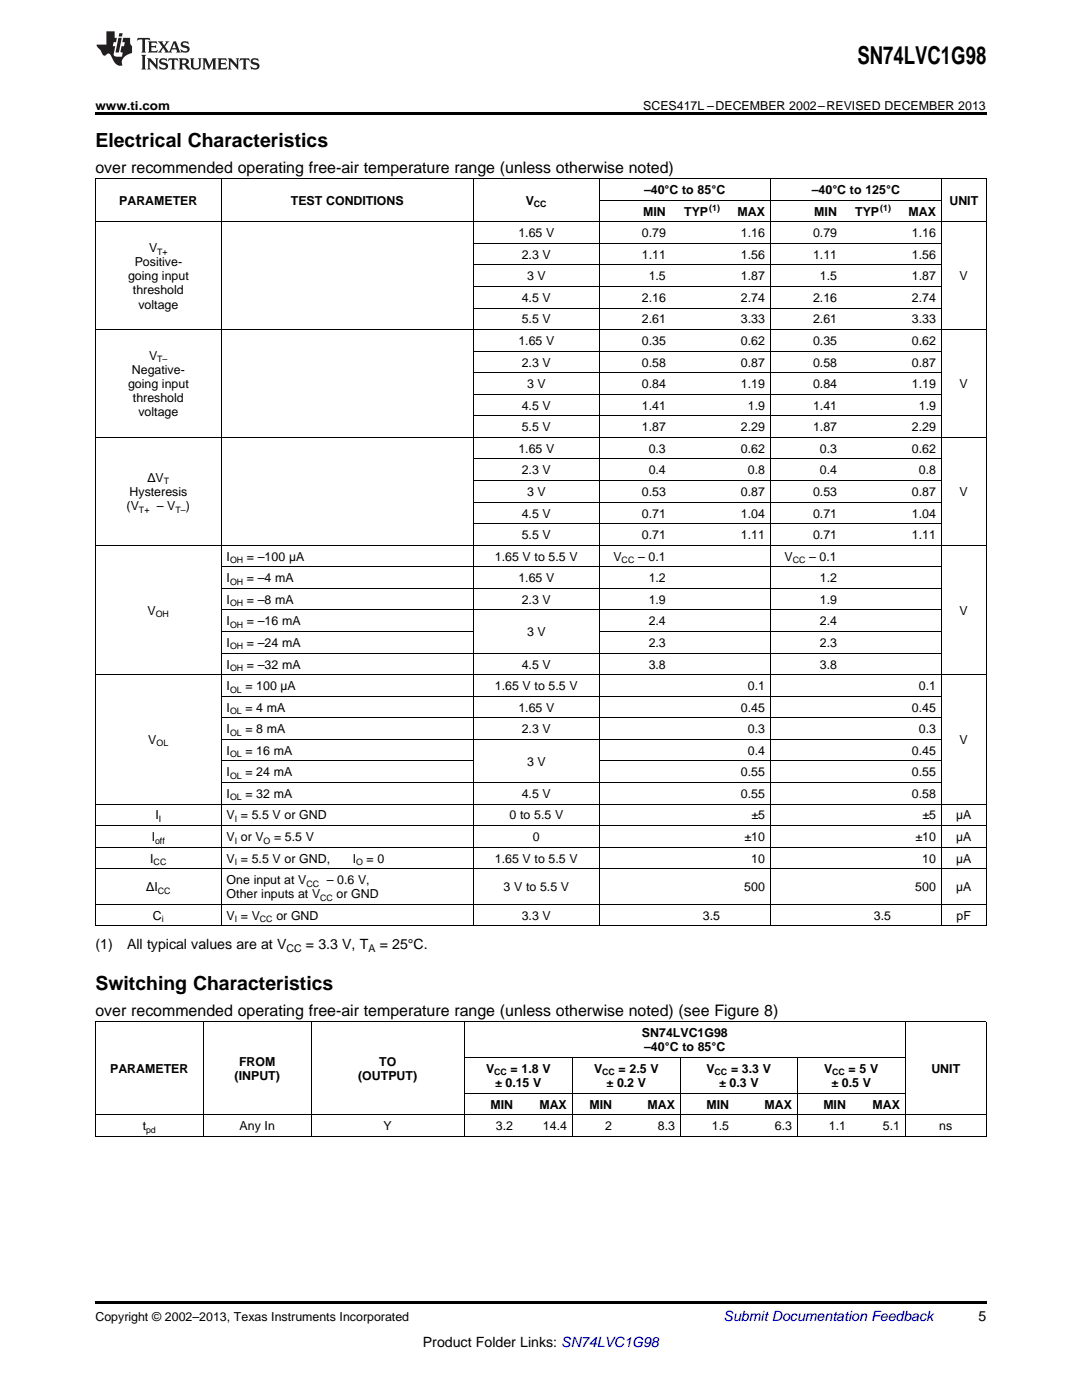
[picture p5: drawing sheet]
<svg xmlns="http://www.w3.org/2000/svg" width="216mm" height="279mm" viewBox="0 0 216 279" stroke-linecap="round" stroke-linejoin="round" font-family="sans-serif">
<defs><g id="words">
<text font-size="4.9" x="171.1" y="12.8">SN74LVC1G98</text>
<g font-size="3.9">
<text x="19" y="29.3">Electrical Characteristics</text>
<text x="19" y="197.6">Switching Characteristics</text>
</g>
<g font-size="3.2">
<text x="19" y="34.4">over recommended operating free-air temperature range (unless otherwise noted)</text>
<text x="19" y="202.7">over recommended operating free-air temperature range (unless otherwise noted) (see Figure 8)</text>
</g>
<g font-size="2.8">
<text x="19" y="189.4">(1)</text>
<text x="25.4" y="189.4">All typical values are at V</text>
<text x="61" y="189.4">= 3.3 V, T</text>
<text x="75.8" y="189.4">= 25°C.</text>
<text x="195.3" y="263.6">5</text>
<text x="84.4" y="268.9">Product Folder Links: SN74LVC1G98</text>
</g>
<text font-size="2.8" fill="#0000c8" x="144.4" y="263.6">Submit Documentation Feedback</text>
<g font-size="2.5">
<text x="19" y="21.9">www.ti.com</text>
<text x="128.3" y="21.9">SCES417L –DECEMBER 2002–REVISED DECEMBER 2013</text>
<text x="23.8" y="40.9">PARAMETER</text>
<text x="58" y="40.9">TEST CONDITIONS</text>
<text x="104.9" y="40.9">V</text>
<text x="128.5" y="38.7">–40°C to 85°C</text>
<text x="162" y="38.7">–40°C to 125°C</text>
<text x="189.4" y="40.9">UNIT</text>
<text x="103.4" y="47.3">1.65 V</text>
<text x="128.1" y="47.3">0.79</text>
<text x="128.3" y="43">MIN</text>
<text x="136.5" y="43">TYP</text>
<text x="147.2" y="43">MAX</text>
<text x="147.8" y="47.3">1.16</text>
<text x="162.2" y="47.3">0.79</text>
<text x="162.5" y="43">MIN</text>
<text x="170.6" y="43">TYP</text>
<text x="181.3" y="43">MAX</text>
<text x="182" y="47.3">1.16</text>
<text x="26.9" y="53.1">Positive-</text>
<text x="29.7" y="50.3">V</text>
<text x="104.1" y="51.6">2.3 V</text>
<text x="128.1" y="51.6">1.11</text>
<text x="147.8" y="51.6">1.56</text>
<text x="162.2" y="51.6">1.11</text>
<text x="182" y="51.6">1.56</text>
<text x="25.5" y="56">going input</text>
<text x="26.5" y="58.8">threshold</text>
<text x="105.2" y="56">3 V</text>
<text x="129.4" y="56">1.5</text>
<text x="147.8" y="56">1.87</text>
<text x="163.6" y="56">1.5</text>
<text x="182" y="56">1.87</text>
<text x="191.5" y="56">V</text>
<text x="27.6" y="61.6">voltage</text>
<text x="104.1" y="60.3">4.5 V</text>
<text x="104.1" y="64.6">5.5 V</text>
<text x="128.1" y="60.3">2.16</text>
<text x="128.1" y="64.6">2.61</text>
<text x="147.8" y="60.3">2.74</text>
<text x="147.8" y="64.6">3.33</text>
<text x="162.2" y="60.3">2.16</text>
<text x="162.2" y="64.6">2.61</text>
<text x="182" y="60.3">2.74</text>
<text x="182" y="64.6">3.33</text>
<text x="29.7" y="71.8">V</text>
<text x="103.4" y="68.9">1.65 V</text>
<text x="128.1" y="68.9">0.35</text>
<text x="147.8" y="68.9">0.62</text>
<text x="162.2" y="68.9">0.35</text>
<text x="182" y="68.9">0.62</text>
<text x="25.5" y="77.5">going input</text>
<text x="26.3" y="74.6">Negative-</text>
<text x="104.1" y="73.2">2.3 V</text>
<text x="105.2" y="77.5">3 V</text>
<text x="128.1" y="73.2">0.58</text>
<text x="128.1" y="77.5">0.84</text>
<text x="147.8" y="73.2">0.87</text>
<text x="147.8" y="77.5">1.19</text>
<text x="162.2" y="73.2">0.58</text>
<text x="162.2" y="77.5">0.84</text>
<text x="182" y="73.2">0.87</text>
<text x="182" y="77.5">1.19</text>
<text x="191.5" y="77.5">V</text>
<text x="26.5" y="80.3">threshold</text>
<text x="27.6" y="83.1">voltage</text>
<text x="104.1" y="81.8">4.5 V</text>
<text x="128.1" y="81.8">1.41</text>
<text x="149.2" y="81.8">1.9</text>
<text x="162.2" y="81.8">1.41</text>
<text x="183.3" y="81.8">1.9</text>
<text x="104.1" y="86.1">5.5 V</text>
<text x="128.1" y="86.1">1.87</text>
<text x="147.8" y="86.1">2.29</text>
<text x="162.2" y="86.1">1.87</text>
<text x="182" y="86.1">2.29</text>
<text x="103.4" y="90.4">1.65 V</text>
<text x="104.1" y="94.7">2.3 V</text>
<text x="129.4" y="90.4">0.3</text>
<text x="129.4" y="94.7">0.4</text>
<text x="147.8" y="90.4">0.62</text>
<text x="149.2" y="94.7">0.8</text>
<text x="163.6" y="90.4">0.3</text>
<text x="163.6" y="94.7">0.4</text>
<text x="182" y="90.4">0.62</text>
<text x="183.3" y="94.7">0.8</text>
<text x="25.3" y="101.8">(V</text>
<text x="25.9" y="99">Hysteresis</text>
<text x="29.4" y="96.2">ΔV</text>
<text x="31.3" y="101.8">– V</text>
<text x="37.1" y="101.8">)</text>
<text x="105.2" y="99">3 V</text>
<text x="128.1" y="99">0.53</text>
<text x="147.8" y="99">0.87</text>
<text x="162.2" y="99">0.53</text>
<text x="182" y="99">0.87</text>
<text x="191.5" y="99">V</text>
<text x="104.1" y="103.3">4.5 V</text>
<text x="104.1" y="107.6">5.5 V</text>
<text x="128.1" y="103.3">0.71</text>
<text x="128.1" y="107.6">0.71</text>
<text x="147.8" y="103.3">1.04</text>
<text x="147.8" y="107.6">1.11</text>
<text x="162.2" y="103.3">0.71</text>
<text x="162.2" y="107.6">0.71</text>
<text x="182" y="103.3">1.04</text>
<text x="182" y="107.6">1.11</text>
<text x="45.2" y="111.9">I</text>
<text x="49.3" y="111.9">= –100 µA</text>
<text x="98.7" y="111.9">1.65 V to 5.5 V</text>
<text x="122.4" y="111.9">V</text>
<text x="127.3" y="111.9">– 0.1</text>
<text x="156.6" y="111.9">V</text>
<text x="161.5" y="111.9">– 0.1</text>
<text x="45.2" y="116.2">I</text>
<text x="49.3" y="116.2">= –4 mA</text>
<text x="103.4" y="116.2">1.65 V</text>
<text x="129.4" y="116.2">1.2</text>
<text x="163.6" y="116.2">1.2</text>
<text x="29.5" y="122.7">V</text>
<text x="45.2" y="120.5">I</text>
<text x="45.2" y="124.8">I</text>
<text x="49.3" y="120.5">= –8 mA</text>
<text x="49.3" y="124.8">= –16 mA</text>
<text x="104.1" y="120.5">2.3 V</text>
<text x="129.4" y="120.5">1.9</text>
<text x="129.4" y="124.8">2.4</text>
<text x="163.6" y="120.5">1.9</text>
<text x="163.6" y="124.8">2.4</text>
<text x="191.5" y="122.7">V</text>
<text x="45.2" y="129.1">I</text>
<text x="49.3" y="129.1">= –24 mA</text>
<text x="105.2" y="127">3 V</text>
<text x="129.4" y="129.1">2.3</text>
<text x="163.6" y="129.1">2.3</text>
<text x="45.2" y="133.4">I</text>
<text x="45.2" y="137.7">I</text>
<text x="49" y="137.7">= 100 µA</text>
<text x="49.3" y="133.4">= –32 mA</text>
<text x="98.7" y="137.7">1.65 V to 5.5 V</text>
<text x="104.1" y="133.4">4.5 V</text>
<text x="129.4" y="133.4">3.8</text>
<text x="149.2" y="137.7">0.1</text>
<text x="163.6" y="133.4">3.8</text>
<text x="183.3" y="137.7">0.1</text>
<text x="45.2" y="142">I</text>
<text x="49" y="142">= 4 mA</text>
<text x="103.4" y="142">1.65 V</text>
<text x="147.8" y="142">0.45</text>
<text x="182" y="142">0.45</text>
<text x="29.6" y="148.5">V</text>
<text x="45.2" y="146.3">I</text>
<text x="49" y="146.3">= 8 mA</text>
<text x="104.1" y="146.3">2.3 V</text>
<text x="149.2" y="146.3">0.3</text>
<text x="183.3" y="146.3">0.3</text>
<text x="191.5" y="148.5">V</text>
<text x="45.2" y="150.6">I</text>
<text x="45.2" y="154.9">I</text>
<text x="49" y="150.6">= 16 mA</text>
<text x="49" y="154.9">= 24 mA</text>
<text x="105.2" y="152.8">3 V</text>
<text x="147.8" y="154.9">0.55</text>
<text x="149.2" y="150.6">0.4</text>
<text x="182" y="150.6">0.45</text>
<text x="182" y="154.9">0.55</text>
<text x="45.2" y="159.2">I</text>
<text x="49" y="159.2">= 32 mA</text>
<text x="104.1" y="159.2">4.5 V</text>
<text x="147.8" y="159.2">0.55</text>
<text x="182" y="159.2">0.58</text>
<text x="30.3" y="167.9">I</text>
<text x="31" y="163.5">I</text>
<text x="45.2" y="163.5">V = 5.5 V or GND</text>
<text x="45.2" y="167.9">V or V</text>
<text x="54.7" y="167.9">= 5.5 V</text>
<text x="101.7" y="163.5">0 to 5.5 V</text>
<text x="106.3" y="167.9">0</text>
<text x="148.6" y="167.9">±10</text>
<text x="149.9" y="163.5">±5</text>
<text x="182.7" y="167.9">±10</text>
<text x="184" y="163.5">±5</text>
<text x="190.8" y="163.5">µA</text>
<text x="190.8" y="167.9">µA</text>
<text x="30" y="172.2">I</text>
<text x="45.2" y="172.2">V = 5.5 V or GND,</text>
<text x="70.4" y="172.2">I</text>
<text x="73.1" y="172.2">= 0</text>
<text x="98.7" y="172.2">1.65 V to 5.5 V</text>
<text x="149.9" y="172.2">10</text>
<text x="184" y="172.2">10</text>
<text x="190.8" y="172.2">µA</text>
<text x="29.2" y="177.9">ΔI</text>
<text x="45.2" y="176.5">One input at V</text>
<text x="45.2" y="179.3">Other inputs at V</text>
<text x="65.2" y="176.5">– 0.6 V,</text>
<text x="67.2" y="179.3">or GND</text>
<text x="100.5" y="177.9">3 V to 5.5 V</text>
<text x="148.5" y="177.9">500</text>
<text x="182.6" y="177.9">500</text>
<text x="190.8" y="177.9">µA</text>
<text x="30.5" y="183.6">C</text>
<text x="45.2" y="183.6">V = V</text>
<text x="55.1" y="183.6">or GND</text>
<text x="104.1" y="183.6">3.3 V</text>
<text x="140.3" y="183.6">3.5</text>
<text x="174.4" y="183.6">3.5</text>
<text x="190.9" y="183.6">pF</text>
<text x="128.1" y="207">SN74LVC1G98</text>
<text x="128.6" y="209.8">–40°C to 85°C</text>
<text x="22" y="214.1">PARAMETER</text>
<text x="46.8" y="215.5">(INPUT)</text>
<text x="47.7" y="212.7">FROM</text>
<text x="71.5" y="215.5">(OUTPUT)</text>
<text x="75.7" y="212.7">TO</text>
<text x="97" y="214.1">V</text>
<text x="101.9" y="214.1">= 1.8 V</text>
<text x="118.5" y="214.1">V</text>
<text x="123.4" y="214.1">= 2.5 V</text>
<text x="141" y="214.1">V</text>
<text x="145.9" y="214.1">= 3.3 V</text>
<text x="164.4" y="214.1">V</text>
<text x="169.3" y="214.1">= 5 V</text>
<text x="185.8" y="214.1">UNIT</text>
<text x="97.9" y="221.3">MIN</text>
<text x="98.8" y="217">± 0.15 V</text>
<text x="107.6" y="221.3">MAX</text>
<text x="117.6" y="221.3">MIN</text>
<text x="121" y="217">± 0.2 V</text>
<text x="129.2" y="221.3">MAX</text>
<text x="141" y="221.3">MIN</text>
<text x="143.5" y="217">± 0.3 V</text>
<text x="152.5" y="221.3">MAX</text>
<text x="164.3" y="221.3">MIN</text>
<text x="165.9" y="217">± 0.5 V</text>
<text x="174.1" y="221.3">MAX</text>
<text x="28.5" y="225.6">t</text>
<text x="47.8" y="225.6">Any In</text>
<text x="76.6" y="225.6">Y</text>
<text x="99" y="225.6">3.2</text>
<text x="108.3" y="225.6">14.4</text>
<text x="120.8" y="225.6">2</text>
<text x="131.3" y="225.6">8.3</text>
<text x="142.1" y="225.6">1.5</text>
<text x="154.6" y="225.6">6.3</text>
<text x="165.4" y="225.6">1.1</text>
<text x="176.2" y="225.6">5.1</text>
<text x="187.4" y="225.6">ns</text>
<text x="19" y="263.6">Copyright © 2002–2013, Texas Instruments Incorporated</text>
</g>
<g font-size="2.1">
<text x="57.1" y="190">CC</text>
<text x="73.5" y="190">A</text>
</g>
<g font-size="1.8">
<text x="106.5" y="41.4">CC</text>
<text x="141.5" y="42.1">(1)</text>
<text x="175.6" y="42.1">(1)</text>
<text x="31.4" y="50.8">T+</text>
<text x="31.4" y="72.3">T–</text>
<text x="32.7" y="96.7">T</text>
<text x="27.7" y="102.3">T+</text>
<text x="35" y="102.3">T–</text>
<text x="45.9" y="112.4">OH</text>
<text x="124" y="112.4">CC</text>
<text x="158.2" y="112.4">CC</text>
<text x="45.9" y="116.7">OH</text>
<text x="31.1" y="123.2">OH</text>
<text x="45.9" y="121">OH</text>
<text x="45.9" y="125.3">OH</text>
<text x="45.9" y="129.6">OH</text>
<text x="45.9" y="133.9">OH</text>
<text x="45.9" y="138.2">OL</text>
<text x="45.9" y="142.5">OL</text>
<text x="31.2" y="149">OL</text>
<text x="45.9" y="146.8">OL</text>
<text x="45.9" y="151.1">OL</text>
<text x="45.9" y="155.4">OL</text>
<text x="45.9" y="159.7">OL</text>
<text x="31.7" y="164">I</text>
<text x="46.8" y="164">I</text>
<text x="30.7" y="172.6">CC</text>
<text x="30.9" y="168.3">off</text>
<text x="46.8" y="168.3">I</text>
<text x="46.8" y="172.6">I</text>
<text x="52.6" y="168.3">O</text>
<text x="71" y="172.6">O</text>
<text x="31.5" y="178.4">CC</text>
<text x="61.2" y="177">CC</text>
<text x="63.9" y="179.8">CC</text>
<text x="32.3" y="184.1">i</text>
<text x="46.8" y="184.1">I</text>
<text x="51.9" y="184.1">CC</text>
<text x="98.6" y="214.6">CC</text>
<text x="120.2" y="214.6">CC</text>
<text x="142.6" y="214.6">CC</text>
<text x="166.1" y="214.6">CC</text>
<text x="29.1" y="226.1">pd</text>
</g>
</g></defs>
<path d="M19 22.5h177.8v.5h-177.8zM19 259.7h177.8v.5h-177.8z" fill="#000"/>
<g fill="none" stroke="#000" stroke-width=".2">
<path d="M19 35.6h177.8M19.1 35.7v149.2M44.1 35.7v149.2M94.4 35.7v149.2M119.5 35.7v149.2M119.6 40h68.3M153.7 35.7v149.2M187.8 35.7v149.2M196.8 35.7v149.2M19 44.3h177.8M94.5 57.2h93.3M94.5 52.9h93.3"/>
<path d="M94.5 48.6h93.3M19 65.8h177.8M94.5 78.7h93.3M94.5 74.4h93.3M94.5 70.1h93.3M94.5 61.5h93.3M19 87.3h177.8M94.5 95.9h93.3M94.5 91.6h93.3M94.5 83h93.3M19 108.8h177.8M44.2 117.4h143.6"/>
<path d="M44.2 113.1h143.6M94.5 104.5h93.3M94.5 100.2h93.3M19 134.6h177.8M44.2 138.9h143.6M44.2 130.3h143.6M44.2 126h50.2M44.2 121.7h143.6M119.6 126h68.2M44.2 156.2h143.6M44.2 151.9h50.2M44.2 147.5h143.6"/>
<path d="M44.2 143.2h143.6M119.6 151.9h68.2M19 173.4h177.8M19 169.1h177.8M19 164.8h177.8M19 160.5h177.8M19 184.8h177.8M19 180.5h177.8M19 203.9h177.8M19.1 204v22.8M40.5 204v22.8M62.1 204v22.8"/>
<path d="M92.6 204v22.8M92.7 218.2h87.9M92.7 211h88M114.2 211.1v15.7M135.7 211.1v15.7M159 211.1v15.7M180.6 204v22.8M196.8 204v22.8M19 226.8h177.8M19 222.5h177.8"/>
</g>
<g fill="#231f20">
<path d="M27.5 7.6l-.1 .5 .4-.2h.6v.1v2.1l-.2 .4h1l-.3-.4v-2.1l.1-.1h.5l.5 .2-.2-.5zM29.5 8.3l.2 .3v1.5l-.2 .4h1.8l.2-.6a1.04 1.04 0 0 1-1.3 .2v-.7h.6l.3 .2v-.6l-.3 .2h-.6v-.6l.8-.1 .4 .3-.2-.5zM31.5 8.3l.9 1.1-.9 1.1h.8l-.2-.2 .5-.7 .4 .7-.2 .2h1.5l-.1-.2 .1-.4h.9l.1 .4-.2 .2h1l-.3-.3-.7-1.9h-.5l-.9 2-.8-1 .9-1h-.8l.1 .3-.3 .5-.4-.6 .2-.2zM34.7 8.6l.4 1h-.7zM36.3 8.4a.63 .63 0 0 0-.2 .7 .63 .63 0 0 0 .6 .4l.6 .2 .1 .2a.75 .75 0 0 1-.7 .4 .75 .75 0 0 1-.6-.5l.1 .7 .1-.1a1.11 1.11 0 0 0 1.5-.6 1.13 1.13 0 0 0-1.2-.8l-.1-.4a1.04 1.04 0 0 1 1.2 .2l-.2-.5-.1 .1-.5-.2zM28.2 10.9l.2 .4v2.2l-.2 .4h1l-.3-.4v-2.2l.3-.4zM29.3 11.6l.3 .4v1.5l-.3 .4h.8l-.2-.4v-1.3l1.5 1.7v-1.9l.2-.4h-.7l.2 .4v.9l-1.1-1.3zM32 11.8a.62 .62 0 0 0-.2 .7 .62 .62 0 0 0 .6 .4l.6 .1 .1 .3a.76 .76 0 0 1-.7 .3 .76 .76 0 0 1-.6-.4l.1 .7 .1-.1a1.11 1.11 0 0 0 1.5-.6 1.13 1.13 0 0 0-1.2-.8l-.1-.4a1.04 1.04 0 0 1 1.2 .2l-.2-.6-.1 .1-.5-.1zM33.7 11.6l-.2 .6a.61 .61 0 0 1 .8-.3v1.6l-.2 .4h.9l-.2-.4v-1.6a.63 .63 0 0 1 .8 .3l-.2-.6zM35.6 11.6l.3 .4v1.5l-.3 .4h1l-.2-.2v-.8l.5 .2a.76 .76 0 0 0 1.2 .7l-1-1a.58 .58 0 0 0 .6-.5 .58 .58 0 0 0-.5-.6zM36.4 11.9h.1a.45 .45 0 0 1 .5 .1 .45 .45 0 0 1 .1 .5l-.7 .2zM37.9 11.6l.2 .2a2.17 2.17 0 0 0 .3 1.9 .99 .99 0 0 0 1.6-.6v-1.1l.2-.4h-.7l.2 .2a1.92 1.92 0 0 1-.2 1.8 .6 .6 0 0 1-.9-.5v-1.1l.2-.4zM40.4 11.6l.2 .4v1.5l-.2 .4h.7l-.2-.4v-1.4l.8 1.8 .8-1.8v1.4l-.2 .4h.9l-.2-.4v-1.5l.2-.4h-.8l-.6 1.5-.6-1.5zM43.4 11.6l.2 .4v1.5l-.2 .4h1.8l.2-.6a1.04 1.04 0 0 1-1.3 .1v-.6h.5l.4 .2v-.6l-.4 .2h-.5v-.7h.8l.3 .3-.1-.6zM45.5 11.6l.2 .4v1.5l-.2 .4h.7l-.2-.4v-1.3l1.5 1.7v-1.9l.2-.4h-.7l.2 .4v.9l-1.1-1.3zM47.9 11.6l-.1 .6a.61 .61 0 0 1 .8-.3v1.6l-.3 .4h1l-.3-.4 .1-1.6a.63 .63 0 0 1 .7 .3l-.1-.6zM50.2 11.8a.62 .62 0 0 0-.2 .7 .62 .62 0 0 0 .6 .4l.6 .1 .2 .3a.76 .76 0 0 1-.8 .3 .76 .76 0 0 1-.6-.4l.1 .7 .2-.1a1.11 1.11 0 0 0 1.5-.6 1.13 1.13 0 0 0-1.3-.8l-.1-.4a1.04 1.04 0 0 1 1.2 .2l-.1-.6-.2 .1-.5-.1z"/>
<path d="M21.2 6.3v2.6h-1.9l.1 .4 .7 .9a.91 .91 0 0 0 1 .8 .56 .56 0 0 1 .5-.3 .56 .56 0 0 1 .5 .3l.4 .8a1.53 1.53 0 0 0 1.9 1.2 1.54 1.54 0 0 1 1-2.1l.9-.3v-1.4a1.52 1.52 0 0 1-.3-1.6h-1.4l-.2 .8h.5l-.2 .8h-.4l-.2 1v.2l.4 .1-.2 .8a1.93 1.93 0 0 1-1.6-.3l.3-1.8h-.5l.2-.8h.4l.2-.8h-.4v-1.3zM23.6 7.6l-.6 2.9h.7l.6-2.9zM23.8 6.6l-.1 .7h.6l.2-.7z"/>
</g>
<use href="#words"/>
</svg>
